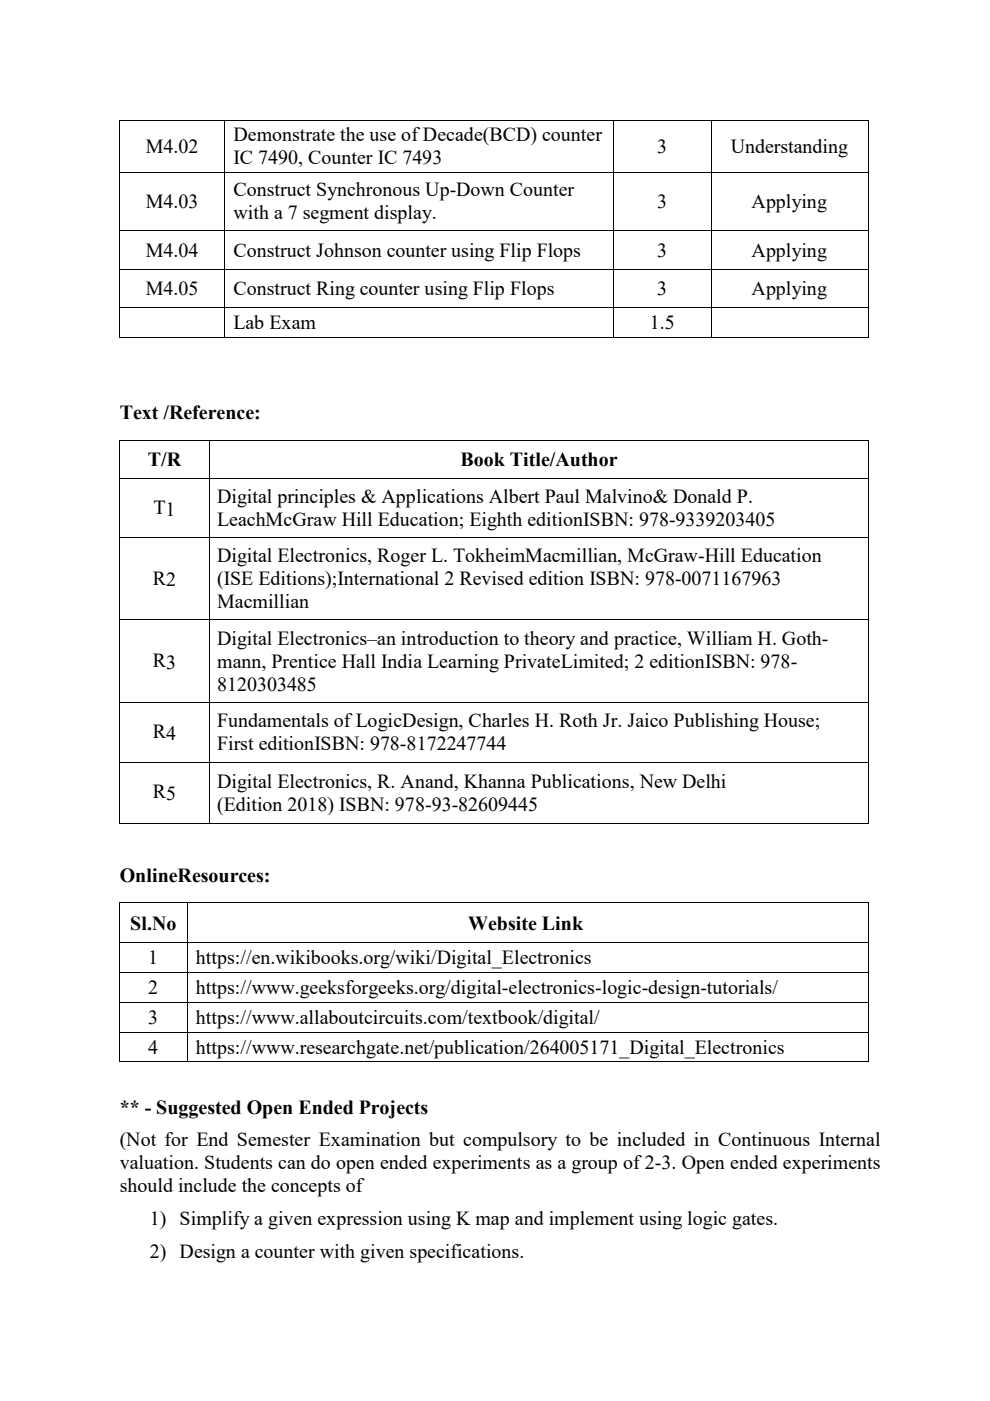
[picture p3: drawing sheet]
<svg xmlns="http://www.w3.org/2000/svg" width="210mm" height="297mm" viewBox="0 0 210 297" stroke-linecap="round" stroke-linejoin="round" font-family="sans-serif">
<defs><g id="words">
<g font-size="4.2">
<text x="49.5" y="30">Demonstrate the use of Decade(BCD) counter</text>
<text x="30.9" y="32.4">M4.02</text>
<text x="49.5" y="34.8">IC 7490, Counter IC 7493</text>
<text x="139.4" y="32.4">3</text>
<text x="155" y="32.4">Understanding</text>
<text x="49.5" y="41.7">Construct Synchronous Up-Down Counter</text>
<text x="30.9" y="44.1">M4.03</text>
<text x="49.5" y="46.5">with a 7 segment display.</text>
<text x="139.4" y="44.1">3</text>
<text x="159.4" y="44.1">Applying</text>
<text x="30.9" y="54.4">M4.04</text>
<text x="49.5" y="54.4">Construct Johnson counter using Flip Flops</text>
<text x="139.4" y="54.4">3</text>
<text x="159.4" y="54.4">Applying</text>
<text x="30.9" y="62.6">M4.05</text>
<text x="49.5" y="62.6">Construct Ring counter using Flip Flops</text>
<text x="139.4" y="62.6">3</text>
<text x="159.4" y="62.6">Applying</text>
<text x="49.5" y="69.7">Lab Exam</text>
<text x="137.8" y="69.7">1.5</text>
<text x="25.4" y="88.8">Text /Reference:</text>
<text x="31.4" y="98.9">T/R</text>
<text x="97.7" y="98.9">Book Title/Author</text>
<text x="46.1" y="106.7">Digital principles &amp; Applications Albert Paul Malvino&amp; Donald P.</text>
<text x="32.6" y="109">T1</text>
<text x="46.1" y="111.5">LeachMcGraw Hill Education; Eighth editionISBN: 978-9339203405</text>
<text x="46.1" y="119.3">Digital Electronics, Roger L. TokheimMacmillian, McGraw-Hill Education</text>
<text x="32.4" y="124">R2</text>
<text x="46.1" y="124.1">(ISE Editions);International 2 Revised edition ISBN: 978-0071167963</text>
<text x="46.1" y="129">Macmillian</text>
<text x="46.1" y="136.7">Digital Electronics–an introduction to theory and practice, William H. Goth-</text>
<text x="32.4" y="141.4">R3</text>
<text x="46.1" y="141.6">mann, Prentice Hall India Learning PrivateLimited; 2 editionISBN: 978-</text>
<text x="46.1" y="146.4">8120303485</text>
<text x="46.1" y="154.2">Fundamentals of LogicDesign, Charles H. Roth Jr. Jaico Publishing House;</text>
<text x="32.4" y="156.5">R4</text>
<text x="46.1" y="159.1">First editionISBN: 978-8172247744</text>
<text x="46.1" y="167">Digital Electronics, R. Anand, Khanna Publications, New Delhi</text>
<text x="32.4" y="169.3">R5</text>
<text x="46.1" y="171.9">(Edition 2018) ISBN: 978-93-82609445</text>
<text x="25.4" y="186.9">OnlineResources:</text>
<text x="27.6" y="197.1">Sl.No</text>
<text x="99.3" y="197.1">Website Link</text>
<text x="31.5" y="204.4">1</text>
<text x="41.6" y="204.4">https://en.wikibooks.org/wiki/Digital_Electronics</text>
<text x="31.5" y="210.8">2</text>
<text x="41.6" y="210.8">https://www.geeksforgeeks.org/digital-electronics-logic-design-tutorials/</text>
<text x="31.5" y="217.1">3</text>
<text x="41.6" y="217.1">https://www.allaboutcircuits.com/textbook/digital/</text>
<text x="31.5" y="223.4">4</text>
<text x="41.6" y="223.4">https://www.researchgate.net/publication/264005171_Digital_Electronics</text>
<text x="25.4" y="236.1">** - Suggested Open Ended Projects</text>
<text x="25.4" y="243">(Not for End Semester Examination but compulsory to be included in Continuous Internal</text>
<text x="25.4" y="247.9">valuation. Students can do open ended experiments as a group of 2-3. Open ended experiments</text>
<text x="25.4" y="252.7">should include the concepts of</text>
<text x="31.7" y="259.7">1) Simplify a given expression using K map and implement using logic gates.</text>
<text x="31.8" y="266.7">2) Design a counter with given specifications.</text>
</g>
</g></defs>
<g fill="#000">
<path d="M25.3 25.4h.2v.2h-.2zM25.3 36.5h.2v.2h-.2zM47.5 25.4h.2v.2h-.2zM47.5 36.5h.2v.2h-.2zM130.1 25.4h.2v.2h-.2zM130.1 36.5h.2v.2h-.2zM150.7 25.4h.2v.2h-.2zM150.7 36.5h.2v.2h-.2zM184.1 25.4h.1v.2h-.1zM184.1 36.5h.1v.2h-.1zM25.3 48.7h.2v.2h-.2zM25.3 57.1h.2v.2h-.2z"/>
<path d="M47.5 48.7h.2v.2h-.2zM47.5 57.1h.2v.2h-.2zM130.1 48.7h.2v.2h-.2zM130.1 57.1h.2v.2h-.2zM150.7 48.7h.2v.2h-.2zM150.7 57.1h.2v.2h-.2zM184.1 48.7h.1v.2h-.1zM184.1 57.1h.1v.2h-.1zM25.3 65.1h.2v.2h-.2zM25.3 71.5h.2v.1h-.2zM47.5 65.1h.2v.2h-.2zM47.5 71.5h.2v.1h-.2z"/>
<path d="M130.1 65.1h.2v.2h-.2zM130.1 71.5h.2v.1h-.2zM150.7 65.1h.2v.2h-.2zM150.7 71.5h.2v.1h-.2zM184.1 65.1h.1v.2h-.1zM184.1 71.5h.1v.1h-.1zM25.3 93.3h.2v.1h-.2zM44.4 93.3h.1v.1h-.1zM184.1 93.3h.1v.1h-.1zM25.3 101.4h.2v.2h-.2zM25.3 113.9h.2v.2h-.2zM44.4 101.4h.1v.2h-.1z"/>
<path d="M44.4 113.9h.1v.2h-.1zM184.1 101.4h.1v.2h-.1zM184.1 113.9h.1v.2h-.1zM25.3 131.4h.2v.1h-.2zM44.4 131.4h.1v.1h-.1zM184.1 131.4h.1v.1h-.1zM25.3 148.8h.2v.2h-.2zM44.4 148.8h.1v.2h-.1zM184.1 148.8h.1v.2h-.1zM25.3 161.5h.2v.2h-.2zM25.3 174.4h.2v.2h-.2zM44.4 161.5h.1v.2h-.1z"/>
<path d="M44.4 174.4h.1v.2h-.1zM184.1 161.5h.1v.2h-.1zM184.1 174.4h.1v.2h-.1zM25.3 191.3h.2v.2h-.2zM25.3 199.8h.2v.1h-.2zM39.6 191.3h.2v.2h-.2zM39.6 199.8h.2v.1h-.2zM184.1 191.3h.1v.2h-.1zM184.1 199.8h.1v.1h-.1zM25.3 206.1h.2v.2h-.2zM25.3 212.5h.2v.1h-.2zM25.3 218.8h.2v.2h-.2z"/>
<path d="M39.6 206.1h.2v.2h-.2zM39.6 212.5h.2v.1h-.2zM39.6 218.8h.2v.2h-.2zM184.1 206.1h.1v.2h-.1zM184.1 212.5h.1v.1h-.1zM184.1 218.8h.1v.2h-.1zM25.3 225h.2v.2h-.2zM39.6 225h.2v.2h-.2zM184.1 225h.1v.2h-.1z"/>
</g>
<g fill="none" stroke="#000" stroke-width=".21">
<path d="M25.4 25.6v10.9M25.4 36.7v12M25.5 25.5h22M25.5 36.6h22M47.6 25.6v10.9M47.6 36.7v12M47.7 25.5h82.4M47.7 36.6h82.4M130.2 25.6v10.9M130.2 36.7v12M130.3 25.5h20.4M130.3 36.6h20.4"/>
<path d="M150.8 25.6v10.9M150.8 36.7v12M150.9 25.5h33.2M150.9 36.6h33.2M184.1 25.6v10.9M184.1 36.7v12M25.4 48.9v8.2M25.4 57.3v7.8M25.5 48.8h22M25.5 57.2h22M47.6 48.9v8.2M47.6 57.3v7.8"/>
<path d="M47.7 48.8h82.4M47.7 57.2h82.4M130.2 48.9v8.2M130.2 57.3v7.8M130.3 48.8h20.4M130.3 57.2h20.4M150.8 48.9v8.2M150.8 57.3v7.8M150.9 48.8h33.2M150.9 57.2h33.2M184.1 48.9v8.2M184.1 57.3v7.8"/>
<path d="M25.4 65.3v6.2M25.5 65.2h22M25.5 71.5h22M47.6 65.3v6.2M47.7 65.2h82.4M47.7 71.5h82.4M130.2 65.3v6.2M130.3 65.2h20.4M130.3 71.5h20.4M150.8 65.3v6.2M150.9 65.2h33.2M150.9 71.5h33.2"/>
<path d="M184.1 65.3v6.2M25.4 93.4v8M25.5 93.3h18.9M44.4 93.4v8M44.5 93.3h139.6M184.1 93.4v8M25.4 101.6v12.3M25.4 114.1v17.3M25.5 101.5h18.9M25.5 114h18.9M44.4 101.6v12.3M44.4 114.1v17.3"/>
<path d="M44.5 101.5h139.6M44.5 114h139.6M184.1 101.6v12.3M184.1 114.1v17.3M25.4 131.5v17.3M25.5 131.4h18.9M44.4 131.5v17.3M44.5 131.4h139.6M184.1 131.5v17.3M25.4 149v12.5M25.5 148.9h18.9M44.4 149v12.5"/>
<path d="M44.5 148.9h139.6M184.1 149v12.5M25.4 161.7v12.7M25.5 161.6h18.9M25.5 174.5h18.9M44.4 161.7v12.7M44.5 161.6h139.6M44.5 174.5h139.6M184.1 161.7v12.7M25.4 191.5v8.3M25.4 199.9v6.2M25.5 191.4h14.1"/>
<path d="M25.5 199.9h14.1M39.7 191.5v8.3M39.7 199.9v6.2M39.8 191.4h144.3M39.8 199.9h144.3M184.1 191.5v8.3M184.1 199.9v6.2M25.4 206.3v6.2M25.4 212.6v6.2M25.4 219v6M25.5 206.2h14.1M25.5 212.6h14.1"/>
<path d="M25.5 218.9h14.1M39.7 206.3v6.2M39.7 212.6v6.2M39.7 219v6M39.8 206.2h144.3M39.8 212.6h144.3M39.8 218.9h144.3M184.1 206.3v6.2M184.1 212.6v6.2M184.1 219v6M25.5 225.1h14.1M39.8 225.1h144.3"/>
</g>
<use href="#words"/>
</svg>
